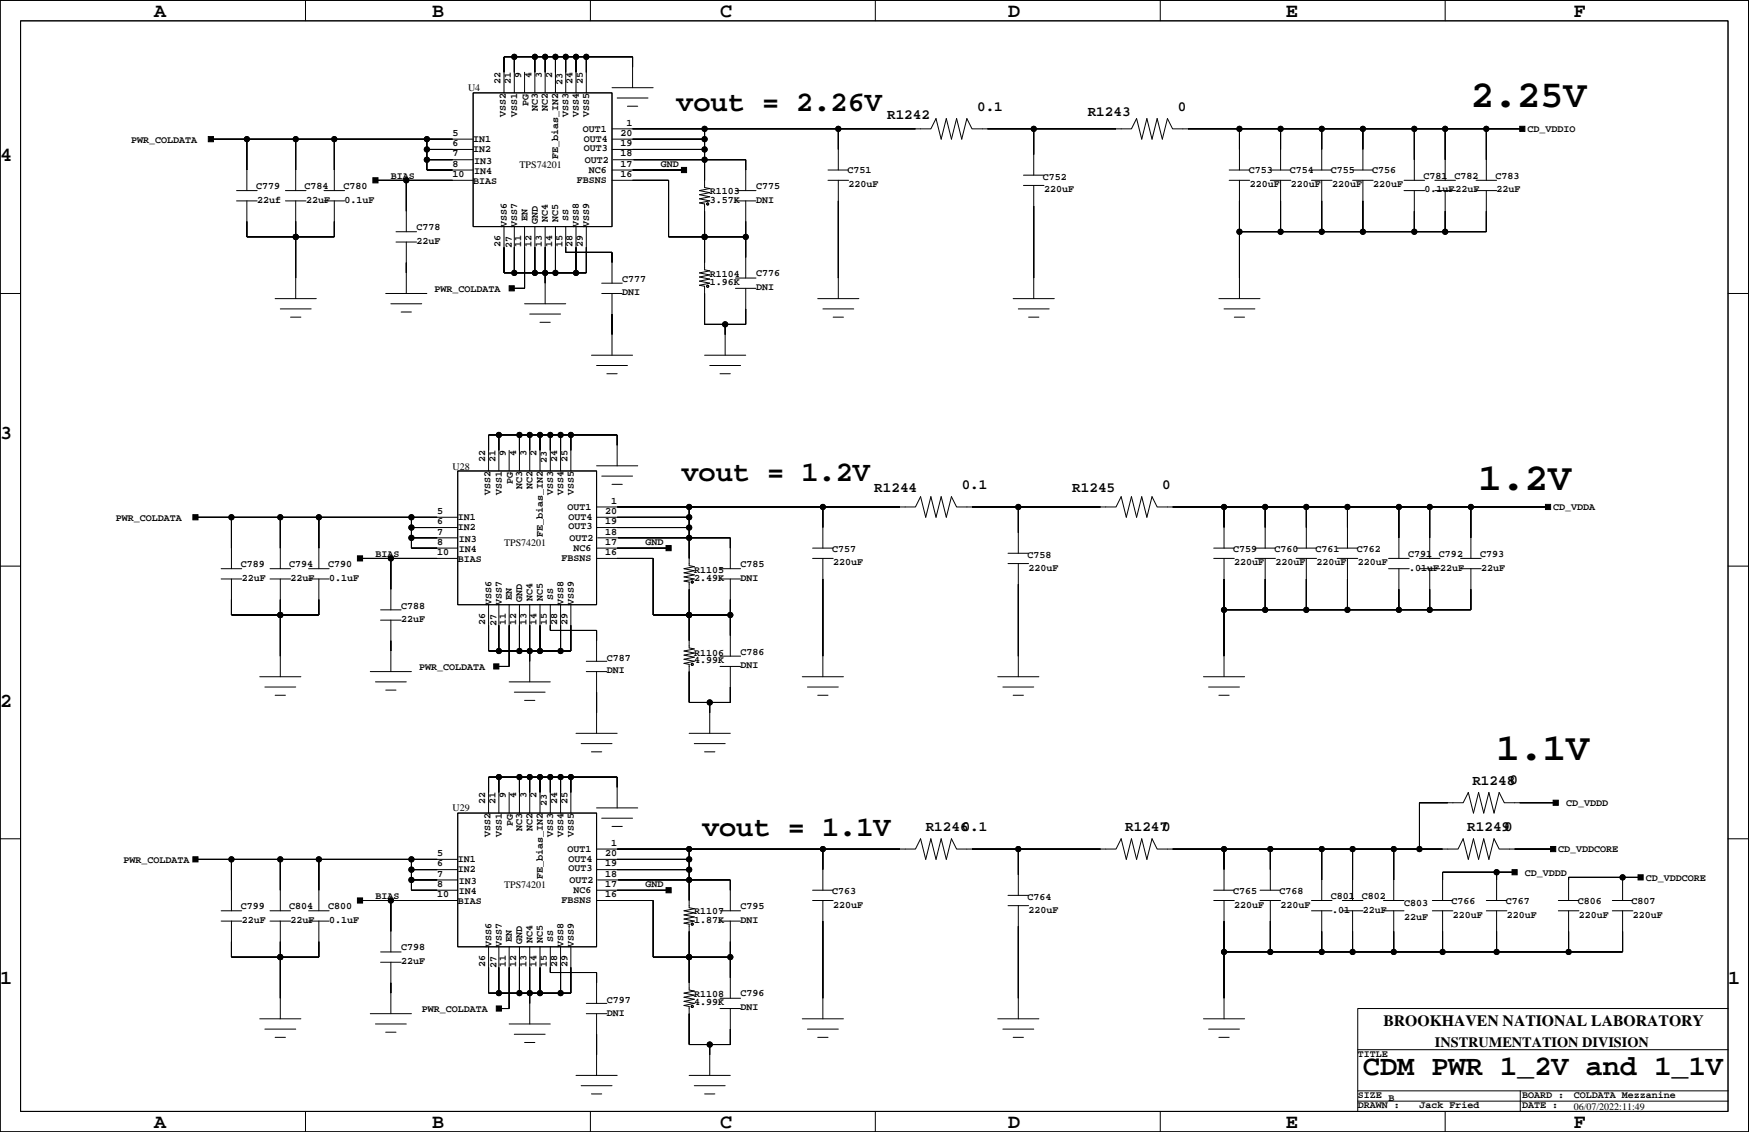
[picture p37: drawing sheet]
<svg xmlns="http://www.w3.org/2000/svg" width="432mm" height="279mm" viewBox="0 0 432 279" stroke-linecap="round" stroke-linejoin="round" font-family="sans-serif">
<defs><g id="words">
<g font-size="9.5">
<text x="363.1" y="26.3">2.25V</text>
<text x="365" y="120.9">1.2V</text>
<text x="369.5" y="187.6">1.1V</text>
</g>
<g font-size="7.1">
<text x="167" y="27.4">vout = 2.26V</text>
<text x="168.2" y="118.8">vout = 1.2V</text>
<text x="173.3" y="206.4">vout = 1.1V</text>
<text x="336.5" y="265.3">CDM PWR 1_2V and 1_1V</text>
</g>
<g font-size="4.9">
<text x="38.1" y="4.3">A</text>
<text x="106.7" y="4.3">B</text>
<text x="177.8" y="4.3">C</text>
<text x="248.9" y="4.3">D</text>
<text x="317.4" y="4.3">E</text>
<text x="388.5" y="4.3">F</text>
<text x="0" y="39.8">4</text>
<text x="0" y="108.4">3</text>
<text x="0" y="174.4">2</text>
<text x="0" y="243">1</text>
<text x="426.6" y="243">1</text>
<text x="38.1" y="278.5">A</text>
<text x="106.7" y="278.5">B</text>
<text x="177.8" y="278.5">C</text>
<text x="248.9" y="278.5">D</text>
<text x="317.4" y="278.5">E</text>
<text x="388.5" y="278.5">F</text>
</g>
<text font-size="3.9" x="341.6" y="253.3">BROOKHAVEN NATIONAL LABORATORY</text>
<g font-size="3.5">
<text x="219" y="29.3">R1242</text>
<text x="241.2" y="27.3">0.1</text>
<text x="268.5" y="28.6">R1243</text>
<text x="290.8" y="27.3">0</text>
<text x="215.9" y="121.3">R1244</text>
<text x="237.4" y="120.6">0.1</text>
<text x="264.7" y="121.3">R1245</text>
<text x="287" y="120.6">0</text>
<text x="363.5" y="193.7">R12480</text>
<text x="228.5" y="205.1">R1246</text>
<text x="237.4" y="205.1">0.1</text>
<text x="277.8" y="205.1">R12470</text>
<text x="362.2" y="205.1">R12490</text>
<text x="354.2" y="258.5">INSTRUMENTATION DIVISION</text>
</g>
<g font-size="2.5">
<text x="115.5" y="22.5">U4</text>
<text x="123.6" y="20.8" transform="rotate(-90 123.6 20.8)">22</text>
<text x="126.1" y="20.8" transform="rotate(-90 126.1 20.8)">21</text>
<text x="128.7" y="19.3" transform="rotate(-90 128.7 19.3)">9</text>
<text x="131.2" y="19.3" transform="rotate(-90 131.2 19.3)">4</text>
<text x="133.8" y="19.3" transform="rotate(-90 133.8 19.3)">3</text>
<text x="136.3" y="19.3" transform="rotate(-90 136.3 19.3)">2</text>
<text x="138.8" y="21.1" transform="rotate(-90 138.8 21.1)">23</text>
<text x="141.4" y="20.8" transform="rotate(-90 141.4 20.8)">24</text>
<text x="143.9" y="20.8" transform="rotate(-90 143.9 20.8)">25</text>
<text x="124.9" y="28.8" transform="rotate(-90 124.9 28.8)">VSS2</text>
<text x="127.7" y="28.8" transform="rotate(-90 127.7 28.8)">VSS1</text>
<text x="130.5" y="26.1" transform="rotate(-90 130.5 26.1)">PG</text>
<text x="132.7" y="27.4" transform="rotate(-90 132.7 27.4)">NC3</text>
<text x="135.3" y="27.4" transform="rotate(-90 135.3 27.4)">NC2</text>
<text x="140.4" y="28.8" transform="rotate(-90 140.4 28.8)">VSS3</text>
<text x="142.9" y="28.8" transform="rotate(-90 142.9 28.8)">VSS4</text>
<text x="145.4" y="28.8" transform="rotate(-90 145.4 28.8)">VSS5</text>
<text x="32.4" y="35.2">PWR_COLDATA</text>
<text x="111.7" y="33.5">5</text>
<text x="116.8" y="35">IN1</text>
<text x="143.9" y="32.5">OUT1</text>
<text x="144.2" y="35">OUT4</text>
<text x="153.2" y="33.5">20</text>
<text x="154.7" y="31">1</text>
<text x="377.1" y="32.6">CD_VDDIO</text>
<text x="111.7" y="36.1">6</text>
<text x="111.7" y="38.6">7</text>
<text x="111.7" y="41.2">8</text>
<text x="116.8" y="37.6">IN2</text>
<text x="117.1" y="40.4">IN3</text>
<text x="128.2" y="41.5">TPS74201</text>
<text x="137.8" y="39.2" transform="rotate(-90 137.8 39.2)">FE_bias_IN2</text>
<text x="144.2" y="37.3">OUT3</text>
<text x="144.4" y="40.1">OUT2</text>
<text x="153.2" y="36.1">19</text>
<text x="153.2" y="38.6">18</text>
<text x="153.2" y="41.2">17</text>
<text x="163.2" y="41.2">GND</text>
<text x="63.2" y="46.6">C779</text>
<text x="75.2" y="46.6">C784</text>
<text x="84.8" y="46.6">C780</text>
<text x="96.5" y="44.1">BIAS</text>
<text x="111.7" y="43.7">10</text>
<text x="116.8" y="45.5">BIAS</text>
<text x="117.1" y="42.9">IN4</text>
<text x="142.4" y="45.2">FBSNS</text>
<text x="145.4" y="42.7">NC6</text>
<text x="153.2" y="43.7">16</text>
<text x="175.2" y="47.9">R1103</text>
<text x="186.6" y="46.6">C775</text>
<text x="209.2" y="42.8">C751</text>
<text x="209.5" y="46.2">220uF</text>
<text x="257.5" y="44.3">C752</text>
<text x="257.8" y="47.5">220uF</text>
<text x="308.3" y="42.8">C753</text>
<text x="308.5" y="46.2">220uF</text>
<text x="318.4" y="42.8">C754</text>
<text x="318.7" y="46.2">220uF</text>
<text x="328.6" y="42.8">C755</text>
<text x="328.9" y="46.2">220uF</text>
<text x="338.8" y="42.8">C756</text>
<text x="339" y="46.2">220uF</text>
<text x="351.5" y="44.1">C781</text>
<text x="351.7" y="47.5">0.1uF22uF</text>
<text x="359.1" y="44.1">C782</text>
<text x="369.2" y="44.1">C783</text>
<text x="369.5" y="47.5">22uF</text>
<text x="63.5" y="50">22uf</text>
<text x="75.5" y="50">22uF</text>
<text x="85.1" y="50">0.1uF</text>
<text x="175.2" y="50">3.57K</text>
<text x="186.6" y="50">DNI</text>
<text x="102.8" y="56.8">C778</text>
<text x="125.1" y="55.9" transform="rotate(-90 125.1 55.9)">VSS6</text>
<text x="127.7" y="55.9" transform="rotate(-90 127.7 55.9)">VSS7</text>
<text x="130.2" y="54.7" transform="rotate(-90 130.2 54.7)">EN</text>
<text x="132.7" y="55.2" transform="rotate(-90 132.7 55.2)">GND</text>
<text x="135.3" y="54.9" transform="rotate(-90 135.3 54.9)">NC4</text>
<text x="137.8" y="54.9" transform="rotate(-90 137.8 54.9)">NC5</text>
<text x="140.4" y="54.7" transform="rotate(-90 140.4 54.7)">SS</text>
<text x="142.9" y="55.9" transform="rotate(-90 142.9 55.9)">VSS8</text>
<text x="145.4" y="55.9" transform="rotate(-90 145.4 55.9)">VSS9</text>
<text x="102.8" y="60.2">22uF</text>
<text x="123.6" y="61" transform="rotate(-90 123.6 61)">26</text>
<text x="126.4" y="61.3" transform="rotate(-90 126.4 61.3)">27</text>
<text x="128.7" y="61" transform="rotate(-90 128.7 61)">11</text>
<text x="131.2" y="61" transform="rotate(-90 131.2 61)">12</text>
<text x="133.8" y="61" transform="rotate(-90 133.8 61)">13</text>
<text x="136.3" y="61" transform="rotate(-90 136.3 61)">14</text>
<text x="138.8" y="61" transform="rotate(-90 138.8 61)">15</text>
<text x="141.4" y="61" transform="rotate(-90 141.4 61)">28</text>
<text x="143.9" y="61" transform="rotate(-90 143.9 61)">29</text>
<text x="107.3" y="72">PWR_COLDATA</text>
<text x="153.6" y="69.7">C777</text>
<text x="175.2" y="68.4">R1104</text>
<text x="175.2" y="70.4">1.96K</text>
<text x="186.6" y="71.6">DNI</text>
<text x="186.6" y="68.2">C776</text>
<text x="153.6" y="72.9">DNI</text>
<text x="124.9" y="112.6" transform="rotate(-90 124.9 112.6)">9</text>
<text x="127.4" y="112.6" transform="rotate(-90 127.4 112.6)">4</text>
<text x="129.9" y="112.6" transform="rotate(-90 129.9 112.6)">3</text>
<text x="132.5" y="112.6" transform="rotate(-90 132.5 112.6)">2</text>
<text x="111.7" y="115.9">U28</text>
<text x="119.8" y="114.1" transform="rotate(-90 119.8 114.1)">22</text>
<text x="122.3" y="114.1" transform="rotate(-90 122.3 114.1)">21</text>
<text x="126.6" y="119.5" transform="rotate(-90 126.6 119.5)">PG</text>
<text x="135" y="114.4" transform="rotate(-90 135 114.4)">23</text>
<text x="137.6" y="114.1" transform="rotate(-90 137.6 114.1)">24</text>
<text x="140.1" y="114.1" transform="rotate(-90 140.1 114.1)">25</text>
<text x="121.1" y="122.2" transform="rotate(-90 121.1 122.2)">VSS2</text>
<text x="123.9" y="122.2" transform="rotate(-90 123.9 122.2)">VSS1</text>
<text x="128.9" y="120.7" transform="rotate(-90 128.9 120.7)">NC3</text>
<text x="131.5" y="120.7" transform="rotate(-90 131.5 120.7)">NC2</text>
<text x="136.6" y="122.2" transform="rotate(-90 136.6 122.2)">VSS3</text>
<text x="139.1" y="122.2" transform="rotate(-90 139.1 122.2)">VSS4</text>
<text x="140.1" y="125.8">OUT1</text>
<text x="141.6" y="122.2" transform="rotate(-90 141.6 122.2)">VSS5</text>
<text x="150.9" y="124.3">1</text>
<text x="383.5" y="126">CD_VDDA</text>
<text x="28.6" y="128.5">PWR_COLDATA</text>
<text x="107.9" y="126.9">5</text>
<text x="107.9" y="129.4">6</text>
<text x="107.9" y="131.9">7</text>
<text x="113" y="128.4">IN1</text>
<text x="113" y="130.9">IN2</text>
<text x="140.3" y="130.6">OUT3</text>
<text x="140.3" y="128.4">OUT4</text>
<text x="149.4" y="129.4">19</text>
<text x="149.4" y="131.9">18</text>
<text x="149.4" y="126.9">20</text>
<text x="92.7" y="137.4">BIAS</text>
<text x="107.9" y="137">10</text>
<text x="107.9" y="134.5">8</text>
<text x="113.3" y="133.7">IN3</text>
<text x="113.3" y="136.2">IN4</text>
<text x="124.4" y="134.8">TPS74201</text>
<text x="134" y="132.5" transform="rotate(-90 134 132.5)">FE_bias_IN2</text>
<text x="140.6" y="133.4">OUT2</text>
<text x="141.6" y="136">NC6</text>
<text x="149.4" y="137">16</text>
<text x="149.4" y="134.5">17</text>
<text x="159.3" y="134.5">GND</text>
<text x="205.4" y="136.2">C757</text>
<text x="253.7" y="137.8">C758</text>
<text x="304.5" y="136.2">C759</text>
<text x="314.6" y="136.2">C760</text>
<text x="324.8" y="136.2">C761</text>
<text x="334.9" y="136.2">C762</text>
<text x="347.6" y="137.5">C791</text>
<text x="355.3" y="137.5">C792</text>
<text x="365.4" y="137.5">C793</text>
<text x="59.4" y="140.1">C789</text>
<text x="59.7" y="143.4">22uF</text>
<text x="71.4" y="140.1">C794</text>
<text x="71.7" y="143.4">22uF</text>
<text x="81" y="140.1">C790</text>
<text x="81.3" y="143.4">0.1uF</text>
<text x="113" y="138.8">BIAS</text>
<text x="138.6" y="138.5">FBSNS</text>
<text x="171.4" y="143.4">2.49K</text>
<text x="171.4" y="141.3">R1105</text>
<text x="182.8" y="140.1">C785</text>
<text x="182.8" y="143.4">DNI</text>
<text x="205.7" y="139.6">220uF</text>
<text x="253.9" y="140.8">220uF</text>
<text x="304.7" y="139.6">220uF</text>
<text x="314.9" y="139.6">220uF</text>
<text x="325" y="139.6">220uF</text>
<text x="335.2" y="139.6">220uF</text>
<text x="347.9" y="140.8">.01uF22uF</text>
<text x="365.7" y="140.8">22uF</text>
<text x="121.3" y="149.3" transform="rotate(-90 121.3 149.3)">VSS6</text>
<text x="123.9" y="149.3" transform="rotate(-90 123.9 149.3)">VSS7</text>
<text x="126.4" y="148" transform="rotate(-90 126.4 148)">EN</text>
<text x="128.9" y="148.5" transform="rotate(-90 128.9 148.5)">GND</text>
<text x="131.5" y="148.2" transform="rotate(-90 131.5 148.2)">NC4</text>
<text x="134" y="148.2" transform="rotate(-90 134 148.2)">NC5</text>
<text x="136.6" y="148" transform="rotate(-90 136.6 148)">SS</text>
<text x="139.1" y="149.3" transform="rotate(-90 139.1 149.3)">VSS8</text>
<text x="141.6" y="149.3" transform="rotate(-90 141.6 149.3)">VSS9</text>
<text x="99" y="153.5">22uF</text>
<text x="99" y="150.2">C788</text>
<text x="119.8" y="154.3" transform="rotate(-90 119.8 154.3)">26</text>
<text x="122.6" y="154.6" transform="rotate(-90 122.6 154.6)">27</text>
<text x="124.9" y="154.3" transform="rotate(-90 124.9 154.3)">11</text>
<text x="127.4" y="154.3" transform="rotate(-90 127.4 154.3)">12</text>
<text x="129.9" y="154.3" transform="rotate(-90 129.9 154.3)">13</text>
<text x="132.5" y="154.3" transform="rotate(-90 132.5 154.3)">14</text>
<text x="135" y="154.3" transform="rotate(-90 135 154.3)">15</text>
<text x="137.6" y="154.3" transform="rotate(-90 137.6 154.3)">28</text>
<text x="140.1" y="154.3" transform="rotate(-90 140.1 154.3)">29</text>
<text x="171.4" y="161.9">R1106</text>
<text x="182.8" y="161.6">C786</text>
<text x="103.5" y="165.3">PWR_COLDATA</text>
<text x="149.8" y="163.2">C787</text>
<text x="149.8" y="166.2">DNI</text>
<text x="171.4" y="163.7">4.99K</text>
<text x="182.8" y="165">DNI</text>
<text x="124.9" y="197.1" transform="rotate(-90 124.9 197.1)">9</text>
<text x="127.4" y="197.1" transform="rotate(-90 127.4 197.1)">4</text>
<text x="129.9" y="197.1" transform="rotate(-90 129.9 197.1)">3</text>
<text x="132.5" y="197.1" transform="rotate(-90 132.5 197.1)">2</text>
<text x="111.7" y="200.2">U29</text>
<text x="119.8" y="198.6" transform="rotate(-90 119.8 198.6)">22</text>
<text x="122.3" y="198.6" transform="rotate(-90 122.3 198.6)">21</text>
<text x="126.6" y="203.9" transform="rotate(-90 126.6 203.9)">PG</text>
<text x="135" y="198.8" transform="rotate(-90 135 198.8)">23</text>
<text x="137.6" y="198.6" transform="rotate(-90 137.6 198.6)">24</text>
<text x="140.1" y="198.6" transform="rotate(-90 140.1 198.6)">25</text>
<text x="386.6" y="199">CD_VDDD</text>
<text x="121.1" y="206.6" transform="rotate(-90 121.1 206.6)">VSS2</text>
<text x="123.9" y="206.6" transform="rotate(-90 123.9 206.6)">VSS1</text>
<text x="128.9" y="205.1" transform="rotate(-90 128.9 205.1)">NC3</text>
<text x="131.5" y="205.1" transform="rotate(-90 131.5 205.1)">NC2</text>
<text x="136.6" y="206.6" transform="rotate(-90 136.6 206.6)">VSS3</text>
<text x="139.1" y="206.6" transform="rotate(-90 139.1 206.6)">VSS4</text>
<text x="141.6" y="206.6" transform="rotate(-90 141.6 206.6)">VSS5</text>
<text x="150.9" y="208.8">1</text>
<text x="30.5" y="212.9">PWR_COLDATA</text>
<text x="107.9" y="213.8">6</text>
<text x="107.9" y="211.3">5</text>
<text x="113" y="212.8">IN1</text>
<text x="113" y="215.3">IN2</text>
<text x="140.1" y="210.3">OUT1</text>
<text x="140.3" y="215.1">OUT3</text>
<text x="140.3" y="212.8">OUT4</text>
<text x="149.4" y="211.3">20</text>
<text x="149.4" y="213.8">19</text>
<text x="384.7" y="210.4">CD_VDDCORE</text>
<text x="92.7" y="221.8">BIAS</text>
<text x="107.9" y="218.9">8</text>
<text x="107.9" y="216.4">7</text>
<text x="107.9" y="221.5">10</text>
<text x="113.3" y="218.1">IN3</text>
<text x="113.3" y="220.7">IN4</text>
<text x="124.4" y="219.3">TPS74201</text>
<text x="134" y="217" transform="rotate(-90 134 217)">FE_bias_IN2</text>
<text x="140.6" y="217.9">OUT2</text>
<text x="141.6" y="220.4">NC6</text>
<text x="149.4" y="218.9">17</text>
<text x="149.4" y="216.4">18</text>
<text x="149.4" y="221.5">16</text>
<text x="159.3" y="218.9">GND</text>
<text x="205.4" y="220.6">C763</text>
<text x="304.5" y="220.6">C765</text>
<text x="315.9" y="220.6">C768</text>
<text x="328.6" y="221.8">C801</text>
<text x="336.2" y="221.8">C802</text>
<text x="376.5" y="216.1">CD_VDDD</text>
<text x="406.3" y="217.4">CD_VDDCORE</text>
<text x="59.4" y="224.4">C799</text>
<text x="59.7" y="227.8">22uF</text>
<text x="71.4" y="224.4">C804</text>
<text x="71.7" y="227.8">22uF</text>
<text x="81" y="224.4">C800</text>
<text x="81.3" y="227.8">0.1uF</text>
<text x="113" y="223.2">BIAS</text>
<text x="138.6" y="223">FBSNS</text>
<text x="171.4" y="225.6">R1107</text>
<text x="171.4" y="227.8">1.87K</text>
<text x="182.8" y="227.8">DNI</text>
<text x="182.8" y="224.4">C795</text>
<text x="205.7" y="224">220uF</text>
<text x="253.7" y="222.1">C764</text>
<text x="253.9" y="225.3">220uF</text>
<text x="304.7" y="224">220uF</text>
<text x="316.2" y="224">220uF</text>
<text x="328.9" y="225.3">.01</text>
<text x="336.5" y="225.3">22uF</text>
<text x="346.6" y="223.7">C803</text>
<text x="346.6" y="227.2">22uF</text>
<text x="358.3" y="223.1">C766</text>
<text x="358.7" y="226.5">220uF</text>
<text x="371.8" y="223.1">C767</text>
<text x="372" y="226.5">220uF</text>
<text x="389.5" y="223.2">C806</text>
<text x="389.8" y="226.5">220uF</text>
<text x="402.8" y="223.2">C807</text>
<text x="403.1" y="226.5">220uF</text>
<text x="121.3" y="233.7" transform="rotate(-90 121.3 233.7)">VSS6</text>
<text x="123.9" y="233.7" transform="rotate(-90 123.9 233.7)">VSS7</text>
<text x="126.4" y="232.4" transform="rotate(-90 126.4 232.4)">EN</text>
<text x="128.9" y="232.9" transform="rotate(-90 128.9 232.9)">GND</text>
<text x="131.5" y="232.7" transform="rotate(-90 131.5 232.7)">NC4</text>
<text x="134" y="232.7" transform="rotate(-90 134 232.7)">NC5</text>
<text x="136.6" y="232.4" transform="rotate(-90 136.6 232.4)">SS</text>
<text x="139.1" y="233.7" transform="rotate(-90 139.1 233.7)">VSS8</text>
<text x="141.6" y="233.7" transform="rotate(-90 141.6 233.7)">VSS9</text>
<text x="99" y="234.5">C798</text>
<text x="99" y="238">22uF</text>
<text x="119.8" y="238.8" transform="rotate(-90 119.8 238.8)">26</text>
<text x="122.6" y="239" transform="rotate(-90 122.6 239)">27</text>
<text x="124.9" y="238.8" transform="rotate(-90 124.9 238.8)">11</text>
<text x="127.4" y="238.8" transform="rotate(-90 127.4 238.8)">12</text>
<text x="129.9" y="238.8" transform="rotate(-90 129.9 238.8)">13</text>
<text x="132.5" y="238.8" transform="rotate(-90 132.5 238.8)">14</text>
<text x="135" y="238.8" transform="rotate(-90 135 238.8)">15</text>
<text x="137.6" y="238.8" transform="rotate(-90 137.6 238.8)">28</text>
<text x="140.1" y="238.8" transform="rotate(-90 140.1 238.8)">29</text>
<text x="182.8" y="245.9">C796</text>
<text x="104.1" y="249.8">PWR_COLDATA</text>
<text x="149.8" y="250.7">DNI</text>
<text x="149.8" y="247.5">C797</text>
<text x="171.4" y="248.1">4.99K</text>
<text x="171.4" y="246.2">R1108</text>
<text x="182.8" y="249.4">DNI</text>
<text x="335.2" y="260.8">TITLE</text>
<text x="335.2" y="271">SIZE</text>
<text x="335.2" y="273.5">DRAWN :</text>
<text x="342.8" y="271.9">B</text>
<text x="350.4" y="273.5">Jack Fried</text>
<text x="375.8" y="273.5">DATE :</text>
<text x="375.8" y="271">BOARD :</text>
<text x="388.5" y="271">COLDATA Mezzanine</text>
<text x="388.5" y="273.9">06/07/2022:11:49</text>
</g>
</g></defs>
<g fill="none" stroke="#000" stroke-width=".25">
<path d="M0 .1h431.7v279.3h-431.7zM5.1 5.1h421.5v269.2h-421.5zM75.4 .1v5M127 14v8.9M129.5 17.8v5.1M132.1 14v8.9M134.6 14v8.9M137.1 14v8.9M139.7 14v8.9M142.2 14v8.9M144.7 14v8.9M145.8 .1v5"/>
<path d="M216.1 .1v5M286.4 .1v5M356.8 .1v5M52.1 34.3h64.7M60.9 34.3v12.7M73 34.3v12.7M82.5 34.3v12.7M105.4 36.9h11.4M105.4 39.4h11.4M105.4 34.3v7.7h11.4M116.8 22.9h34.3v33h-34.3zM151.1 31.8h78.7l1.3-2.5 1.3 5 1.2-5 1.3 5 1.3-5 1.2 5 1.3-5 1.3 2.5h39.3l1.3-2.5 1.3 5 1.2-5 1.3 5 1.3-5 1.3 5 1.2-5 1.3 2.5h86.3"/>
<path d="M151.1 34.3h22.9M151.1 36.9h22.9M151.1 21.6h10.2M151.3 39.4h32.8v7.6M152.4 24.2h7.6M154.9 26.2h2.5M156.2 21.6v-7.6h-31.8v8.9M174 31.8v14.5l1.2 .2-2.5 .5 2.5 .6-2.5 .5 2.5 .5-2.5 .5 2.5 .5-2.5 .5 1.3 .2v16.3l1.2 .3-2.5 .5 2.5 .5-2.5 .5 2.5 .5-2.5 .5 2.5 .5-2.5 .5 1.3 .3v9.4h10.1v-8.9M207 31.8v10.2M255.2 31.8v11.4M306 31.8v10.2M316.2 31.8v10.2"/>
<path d="M326.3 31.8v10.2M336.5 31.8v10.2M349.2 31.8v12.7M356.8 31.8v12.7M366.9 31.8v12.7M58.4 49.6h5.1M58.4 47h5.1M60.9 49.6v8.9h21.6v-8.9M70.5 49.6h5M70.5 47h5M73 58.5h.1M73 49.6v24.1"/>
<path d="M80 49.6h5.1M80 47h5.1M92.7 44.5h24.1M97.8 59.7h5M97.8 57.2h5M100.3 44.5v12.7M100.3 59.7v12.7M124.4 55.9v11.5h20.3v-11.5M127 55.9v11.5M129.5 55.9v15.3h-3.2M132.1 55.9v11.5M134.6 55.9v19.1"/>
<path d="M137.1 55.9v11.5M139.7 55.9v6.4h11.4v7.6M142.2 55.9v11.5M151.1 42h17.8M151.1 44.5h14v14h19M174 58.5h.1M181.6 49.6h5M181.6 47h5M184.1 49.6v19M204.4 42h5.1M204.4 44.5h5.1M207 44.5v29.2"/>
<path d="M252.7 45.8h5.1M252.7 43.2h5.1M255.2 45.8v27.9M303.5 42h5M303.5 44.5h5M306 44.5v29.2M313.6 42h5.1M313.6 44.5h5.1M316.2 44.5v12.7M323.8 42h5.1M323.8 44.5h5.1M326.3 44.5v12.7"/>
<path d="M333.9 42h5.1M333.9 44.5h5.1M336.5 44.5v12.7M346.6 44.5h5.1M346.6 47h5.1M349.2 47v10.2M354.2 44.5h5.1M354.2 47h5.1M356.8 47v10.2M364.4 44.5h5.1M364.4 47h5.1M366.9 47v10.2h-60.9"/>
<path d="M0 72.4h5.1M67.9 73.7h10.2M69.2 76.2h7.6M71.7 78.3h2.6M95.2 72.4h10.2M96.5 75h7.6M99 77h2.6M129.5 75h10.2M130.8 77.5h7.6M133.3 79.5h2.6M148.6 72.4h5M148.6 69.9h5"/>
<path d="M151.1 72.4v15.3M181.6 71.2h5M181.6 68.6h5M201.9 73.7h10.1M203.2 76.2h7.6M205.7 78.3h2.5M250.1 73.7h10.2M251.4 76.2h7.6M253.9 78.3h2.6M300.9 73.7h10.2M302.2 76.2h7.6M304.7 78.3h2.6"/>
<path d="M426.6 72.4h5.1M146 87.7h10.2M147.3 90.2h7.6M149.8 92.2h2.6M174 87.7h10.1M175.2 90.2h7.6M177.8 92.2h2.5M179 80.1v7.6M113 116.2h34.3v33.1h-34.3zM123.2 107.4v8.8M125.7 111.2v5M128.2 107.4v8.8"/>
<path d="M130.8 107.4v8.8M133.3 107.4v8.8M135.9 107.4v8.8M138.4 107.4v8.8M140.9 107.4v8.8M147.3 115h10.1M148.6 117.5h7.6M151.1 119.5h2.5M152.4 115v-7.6h-31.8v8.8M0 139.7h5.1M48.2 127.7h64.8M57.1 127.7v12.7"/>
<path d="M69.2 127.7v12.7M78.7 127.7v12.7M88.9 137.8h24.1M96.5 137.8v12.7M101.6 130.2h11.4M101.6 132.7h11.4M101.6 127.7v7.6h11.4M147.3 125.1h78.7l1.3-2.5 1.2 5.1 1.3-5.1 1.3 5.1 1.3-5.1 1.2 5.1 1.3-5.1 1.3 2.5h39.3l1.3-2.5 1.3 5.1 1.2-5.1 1.3 5.1 1.3-5.1 1.2 5.1 1.3-5.1 1.3 2.5h96.5M147.3 127.7h22.8M147.3 130.2h22.8M147.3 135.3h17.8M147.3 137.8h14v14h19"/>
<path d="M147.5 132.7h32.8v7.7M170.1 125.1v14.5l1.3 .3-2.5 .5 2.5 .5-2.5 .5 2.5 .5-2.5 .5 2.5 .5-2.5 .5 1.2 .3v16.2l1.3 .3-2.5 .5 2.5 .5-2.5 .5 2.5 .5-2.5 .5 2.5 .5-2.5 .5 1.2 .3v9.4h10.2v-8.9M200.6 135.3h5.1M200.6 137.8h5.1M203.2 125.1v10.2M203.2 137.8v29.2M248.9 139.1h5M248.9 136.6h5M251.4 125.1v11.5M251.4 139.1v27.9M299.7 135.3h5M299.7 137.8h5"/>
<path d="M302.2 125.1v10.2M302.2 137.8v29.2M309.8 135.3h5.1M309.8 137.8h5.1M312.3 125.1v10.2M312.3 137.8v12.7M320 135.3h5M320 137.8h5M322.5 125.1v10.2M322.5 137.8v12.7M330.1 135.3h5.1M330.1 137.8h5.1"/>
<path d="M332.7 125.1v10.2M332.7 137.8v12.7M342.8 137.8h5.1M345.4 125.1v12.7M350.4 137.8h5.1M353 125.1v12.7M360.6 137.8h5.1M363.1 125.1v12.7M426.6 139.7h5.1M54.6 142.9h5.1M54.6 140.4h5.1M57.1 142.9v8.9h21.6v-8.9"/>
<path d="M66.7 142.9h5M66.7 140.4h5M69.2 151.8h.1M69.2 142.9v24.1M76.2 142.9h5.1M76.2 140.4h5.1M94 153.1h5M94 150.5h5M96.5 153.1v12.7M120.6 149.3v11.4h20.3v-11.4M123.2 149.3v11.4M125.7 149.3v15.2h-3.2"/>
<path d="M128.2 149.3v11.4M130.8 149.3v19M133.3 149.3v11.4M135.9 149.3v6.3h11.4v7.6M138.4 149.3v11.4M170.1 151.8h.1M177.8 142.9h5M177.8 140.4h5M180.3 142.9v19.1M342.8 140.4h5.1M345.4 140.4v10.1M350.4 140.4h5.1"/>
<path d="M353 140.4v10.1M360.6 140.4h5.1M363.1 140.4v10.1h-60.9M64.1 167h10.2M65.4 169.6h7.6M67.9 171.6h2.6M91.4 165.8h10.2M92.7 168.3h7.6M95.2 170.3h2.6M125.7 168.3h10.2M127 170.8h7.6M129.5 172.9h2.6"/>
<path d="M144.7 165.8h5.1M144.7 163.2h5.1M147.3 165.8v15.2M175.2 173.4v7.6M177.8 164.5h5M177.8 162h5M198.1 167h10.1M199.3 169.6h7.7M201.9 171.6h2.5M246.3 167h10.2M247.6 169.6h7.6M250.1 171.6h2.6"/>
<path d="M297.1 167h10.2M298.4 169.6h7.6M300.9 171.6h2.6M123.2 191.8v8.9M125.7 195.6v5.1M128.2 191.8v8.9M130.8 191.8v8.9M133.3 191.8v8.9M135.9 191.8v8.9M138.4 191.8v8.9M140.9 191.8v8.9M142.2 181h10.2"/>
<path d="M143.5 183.5h7.6M146 185.6h2.6M147.3 199.4h10.1M152.4 199.4v-7.6h-31.8v8.9M170.1 181h10.2M171.4 183.5h7.6M174 185.6h2.5M384.1 198.1h-12.7l-1.3-2.5-1.2 5.1-1.3-5.1-1.3 5.1-1.3-5.1-1.2 5.1-1.3-5.1-1.3 2.5h-10.8v11.5M0 207h5.1M48.2 212.1h64.8M57.1 212.1v12.7M69.2 212.1v12.7"/>
<path d="M78.7 212.1v12.7M101.6 212.1v7.6h11.4M101.6 214.6h11.4M101.6 217.2h11.4M113 200.7h34.3v33h-34.3zM147.3 209.6h78.7l1.3-2.6 1.2 5.1 1.3-5.1 1.3 5.1 1.3-5.1 1.2 5.1 1.3-5.1 1.3 2.6h39.3l1.3-2.6 1.3 5.1 1.2-5.1 1.3 5.1 1.3-5.1 1.2 5.1 1.3-5.1 1.3 2.6h74.3l1.2-2.6 1.3 5.1 1.3-5.1 1.2 5.1 1.3-5.1 1.3 5.1 1.3-5.1 1.2 2.6h13.4M147.3 212.1h22.8M147.3 214.6h22.8M147.3 219.7h17.8M147.5 217.2h32.8v7.6M148.6 201.9h7.6M151.1 204h2.5"/>
<path d="M170.1 209.6v14.4l1.3 .3-2.5 .5 2.5 .5-2.5 .5 2.5 .5-2.5 .5 2.5 .5-2.5 .5 1.2 .3v16.3l1.3 .2-2.5 .5 2.5 .5-2.5 .5 2.5 .5-2.5 .5 2.5 .6-2.5 .5 1.2 .2v9.4h10.2v-8.9M200.6 219.7h5.1M203.2 209.6v10.1M251.4 209.6v11.4M299.7 219.7h5M302.2 209.6v10.1M311.1 219.7h5.1M313.6 209.6v10.1M326.3 209.6v12.7M333.9 209.6v12.7M344.1 209.6v12.7M369.5 215.3v7"/>
<path d="M373.9 215.3h-17.7v7M400.6 216.5v5.8M405 216.5h-17.7v5.8M426.6 207h5.1M54.6 227.3h5.1M54.6 224.8h5.1M57.1 227.3v8.9h21.6v-8.9M66.7 227.3h5M66.7 224.8h5M69.2 236.2h.1M69.2 227.3v24.2M76.2 227.3h5.1"/>
<path d="M76.2 224.8h5.1M88.9 222.3h24.1M94 237.5h5M94 235h5M96.5 222.3v12.7M96.5 237.5v12.7M120.6 233.7v11.4h20.3v-11.4M123.2 233.7v11.4M125.7 233.7v15.2h-2.5M128.2 233.7v11.4M130.8 233.7v19M133.3 233.7v11.4"/>
<path d="M135.9 233.7v6.3h11.4v7.7M138.4 233.7v11.4M147.3 222.3h14v13.9h19M170.1 236.2h.1M177.8 227.3h5M177.8 224.8h5M180.3 227.3v19.1M200.6 222.3h5.1M203.2 222.3v29.2M248.9 223.5h5M248.9 221h5M251.4 223.5v28"/>
<path d="M299.7 222.3h5M302.2 222.3v29.2M311.1 222.3h5.1M313.6 222.3v12.7M323.8 222.3h5.1M323.8 224.8h5.1M326.3 224.8v10.2M331.4 222.3h5.1M331.4 224.8h5.1M333.9 224.8v10.2M341.6 222.3h5M341.6 224.8h5"/>
<path d="M344.1 224.8v10.2M353.6 222.3h5.1M353.6 224.8h5.1M356.2 224.8v10.2M366.9 222.3h5.1M366.9 224.8h5.1M369.5 224.8v10.2M384.7 222.3h5.1M384.7 224.8h5.1M387.3 224.8v10.2M398.1 222.3h5M398.1 224.8h5"/>
<path d="M400.6 224.8v10.2h-98.4M64.1 251.5h10.2M65.4 254h7.6M67.9 256h2.6M91.4 250.2h10.2M92.7 252.7h7.6M95.2 254.8h2.6M125.7 252.7h10.2M127 255.3h7.6M129.5 257.3h2.6M144.7 250.2h5.1M144.7 247.7h5.1"/>
<path d="M147.3 250.2v15.2M175.2 257.8v7.6M177.8 248.9h5M177.8 246.4h5M198.1 251.5h10.1M199.3 254h7.7M201.9 256h2.5M246.3 251.5h10.2M247.6 254h7.6M250.1 256h2.6M297.1 251.5h10.2M298.4 254h7.6"/>
<path d="M300.9 256h2.6M335.2 259.1h91.4M426.6 248.9h-91.4v25.4M75.4 274.3v5.1M142.2 265.4h10.2M143.5 268h7.6M145.8 274.3v5.1M146 270h2.6M170.1 265.4h10.2M171.4 268h7.6M174 270h2.5M216.1 274.3v5.1"/>
<path d="M286.4 274.3v5.1M335.2 269.2h91.4M335.2 271.8h91.4M356.8 274.3v5.1M375.3 269.2v5.1"/>
<circle cx="127" cy="14" r=".63"/>
<circle cx="132" cy="14" r=".63"/>
<circle cx="134.6" cy="14" r=".63"/>
<circle cx="137.1" cy="14" r=".63"/>
<circle cx="139.7" cy="14" r=".63"/>
<circle cx="142.2" cy="14" r=".63"/>
<circle cx="144.7" cy="14" r=".63"/>
<circle cx="60.9" cy="34.3" r=".63"/>
<circle cx="73" cy="34.3" r=".63"/>
<circle cx="82.5" cy="34.3" r=".63"/>
<circle cx="105.4" cy="39.4" r=".63"/>
<circle cx="105.4" cy="36.9" r=".63"/>
<circle cx="105.4" cy="34.3" r=".63"/>
<circle cx="174" cy="39.4" r=".63"/>
<circle cx="174" cy="36.9" r=".63"/>
<circle cx="174" cy="34.3" r=".63"/>
<circle cx="174" cy="31.8" r=".63"/>
<circle cx="207" cy="31.8" r=".63"/>
<circle cx="255.2" cy="31.8" r=".63"/>
<circle cx="306" cy="31.8" r=".63"/>
<circle cx="316.2" cy="31.8" r=".63"/>
<circle cx="326.3" cy="31.8" r=".63"/>
<circle cx="336.5" cy="31.8" r=".63"/>
<circle cx="349.2" cy="31.8" r=".63"/>
<circle cx="356.8" cy="31.8" r=".63"/>
<circle cx="366.9" cy="31.8" r=".63"/>
<circle cx="73" cy="58.5" r=".63"/>
<circle cx="100.3" cy="44.5" r=".63"/>
<circle cx="174" cy="58.5" r=".63"/>
<circle cx="174.7" cy="50.3" r=".25"/>
<circle cx="184.1" cy="58.5" r=".63"/>
<circle cx="306" cy="57.2" r=".63"/>
<circle cx="316.2" cy="57.2" r=".63"/>
<circle cx="326.3" cy="57.2" r=".63"/>
<circle cx="336.5" cy="57.2" r=".63"/>
<circle cx="349.2" cy="57.2" r=".63"/>
<circle cx="356.8" cy="57.2" r=".63"/>
<circle cx="127" cy="67.4" r=".63"/>
<circle cx="132" cy="67.4" r=".63"/>
<circle cx="134.6" cy="67.4" r=".63"/>
<circle cx="137.1" cy="67.4" r=".63"/>
<circle cx="142.2" cy="67.4" r=".63"/>
<circle cx="174.7" cy="70.7" r=".25"/>
<circle cx="179" cy="80.1" r=".63"/>
<circle cx="123.2" cy="107.4" r=".63"/>
<circle cx="128.2" cy="107.4" r=".63"/>
<circle cx="130.8" cy="107.4" r=".63"/>
<circle cx="133.3" cy="107.4" r=".63"/>
<circle cx="135.9" cy="107.4" r=".63"/>
<circle cx="138.4" cy="107.4" r=".63"/>
<circle cx="140.9" cy="107.4" r=".63"/>
<circle cx="57.1" cy="127.7" r=".63"/>
<circle cx="69.2" cy="127.7" r=".63"/>
<circle cx="78.7" cy="127.7" r=".63"/>
<circle cx="96.5" cy="137.8" r=".63"/>
<circle cx="101.6" cy="127.7" r=".63"/>
<circle cx="101.6" cy="132.7" r=".63"/>
<circle cx="101.6" cy="130.2" r=".63"/>
<circle cx="170.1" cy="127.7" r=".63"/>
<circle cx="170.1" cy="132.7" r=".63"/>
<circle cx="170.1" cy="125.1" r=".63"/>
<circle cx="170.1" cy="130.2" r=".63"/>
<circle cx="203.2" cy="125.1" r=".63"/>
<circle cx="251.4" cy="125.1" r=".63"/>
<circle cx="302.2" cy="125.1" r=".63"/>
<circle cx="312.3" cy="125.1" r=".63"/>
<circle cx="322.5" cy="125.1" r=".63"/>
<circle cx="332.7" cy="125.1" r=".63"/>
<circle cx="345.4" cy="125.1" r=".63"/>
<circle cx="353" cy="125.1" r=".63"/>
<circle cx="363.1" cy="125.1" r=".63"/>
<circle cx="69.2" cy="151.8" r=".63"/>
<circle cx="170.1" cy="151.8" r=".63"/>
<circle cx="170.9" cy="143.7" r=".25"/>
<circle cx="180.3" cy="151.8" r=".63"/>
<circle cx="302.2" cy="150.5" r=".63"/>
<circle cx="312.3" cy="150.5" r=".63"/>
<circle cx="322.5" cy="150.5" r=".63"/>
<circle cx="332.7" cy="150.5" r=".63"/>
<circle cx="345.4" cy="150.5" r=".63"/>
<circle cx="353" cy="150.5" r=".63"/>
<circle cx="123.2" cy="160.7" r=".63"/>
<circle cx="128.2" cy="160.7" r=".63"/>
<circle cx="130.8" cy="160.7" r=".63"/>
<circle cx="133.3" cy="160.7" r=".63"/>
<circle cx="138.4" cy="160.7" r=".63"/>
<circle cx="170.9" cy="164" r=".25"/>
<circle cx="175.2" cy="173.4" r=".63"/>
<circle cx="123.2" cy="191.8" r=".63"/>
<circle cx="128.2" cy="191.8" r=".63"/>
<circle cx="130.8" cy="191.8" r=".63"/>
<circle cx="133.3" cy="191.8" r=".63"/>
<circle cx="135.9" cy="191.8" r=".63"/>
<circle cx="138.4" cy="191.8" r=".63"/>
<circle cx="140.9" cy="191.8" r=".63"/>
<circle cx="57.1" cy="212.1" r=".63"/>
<circle cx="69.2" cy="212.1" r=".63"/>
<circle cx="78.7" cy="212.1" r=".63"/>
<circle cx="101.6" cy="214.6" r=".63"/>
<circle cx="101.6" cy="212.1" r=".63"/>
<circle cx="101.6" cy="217.2" r=".63"/>
<circle cx="170.1" cy="209.6" r=".63"/>
<circle cx="170.1" cy="214.6" r=".63"/>
<circle cx="170.1" cy="217.2" r=".63"/>
<circle cx="170.1" cy="212.1" r=".63"/>
<circle cx="203.2" cy="209.6" r=".63"/>
<circle cx="251.4" cy="209.6" r=".63"/>
<circle cx="302.2" cy="209.6" r=".63"/>
<circle cx="313.6" cy="209.6" r=".63"/>
<circle cx="326.3" cy="209.6" r=".63"/>
<circle cx="333.9" cy="209.6" r=".63"/>
<circle cx="344.1" cy="209.6" r=".63"/>
<circle cx="350.4" cy="209.6" r=".63"/>
<circle cx="369.5" cy="215.3" r=".63"/>
<circle cx="400.6" cy="216.5" r=".63"/>
<circle cx="69.2" cy="236.2" r=".63"/>
<circle cx="96.5" cy="222.3" r=".63"/>
<circle cx="170.1" cy="236.2" r=".63"/>
<circle cx="170.9" cy="228.1" r=".25"/>
<circle cx="180.3" cy="236.2" r=".63"/>
<circle cx="302.2" cy="235" r=".63"/>
<circle cx="313.6" cy="235" r=".63"/>
<circle cx="326.3" cy="235" r=".63"/>
<circle cx="333.9" cy="235" r=".63"/>
<circle cx="344.1" cy="235" r=".63"/>
<circle cx="356.2" cy="235" r=".63"/>
<circle cx="369.5" cy="235" r=".63"/>
<circle cx="387.3" cy="235" r=".63"/>
<circle cx="123.2" cy="245.1" r=".63"/>
<circle cx="128.2" cy="245.1" r=".63"/>
<circle cx="130.8" cy="245.1" r=".63"/>
<circle cx="133.3" cy="245.1" r=".63"/>
<circle cx="138.4" cy="245.1" r=".63"/>
<circle cx="170.9" cy="248.4" r=".25"/>
<circle cx="175.2" cy="257.8" r=".63"/>
</g>
<g fill="#000" stroke="#000" stroke-width=".25">
<path d="M124.4 14v3.8z" fill-rule="evenodd"/>
<path d="M127 14v3.8z" fill-rule="evenodd"/>
<path d="M124.4 14h2.6z" fill-rule="evenodd"/>
<path d="M132.1 14v3.8z" fill-rule="evenodd"/>
<path d="M127 14h5.1z" fill-rule="evenodd"/>
<path d="M134.6 14v3.8z" fill-rule="evenodd"/>
<path d="M132.1 14h2.5z" fill-rule="evenodd"/>
<path d="M137.1 14v3.8z" fill-rule="evenodd"/>
<path d="M134.6 14h2.5z" fill-rule="evenodd"/>
<path d="M137.1 14h2.6z" fill-rule="evenodd"/>
<path d="M139.7 14v3.8z" fill-rule="evenodd"/>
<path d="M142.2 14v3.8z" fill-rule="evenodd"/>
<path d="M139.7 14h2.5z" fill-rule="evenodd"/>
<path d="M144.7 14v3.8z" fill-rule="evenodd"/>
<path d="M142.2 14h2.5z" fill-rule="evenodd"/>
<path d="M156.2 14v2.6z" fill-rule="evenodd"/>
<path d="M144.7 14h11.5z" fill-rule="evenodd"/>
<path d="M51.4 33.7h1.3v1.3h-1.3z" fill-rule="evenodd"/>
<path d="M60.9 34.3v7.7z" fill-rule="evenodd"/>
<path d="M52.1 34.3h8.8z" fill-rule="evenodd"/>
<path d="M73 34.3v7.7z" fill-rule="evenodd"/>
<path d="M60.9 34.3h12.1z" fill-rule="evenodd"/>
<path d="M73 34.3h9.5z" fill-rule="evenodd"/>
<path d="M82.5 34.3v7.7z" fill-rule="evenodd"/>
<path d="M105.4 39.4v2.6z" fill-rule="evenodd"/>
<path d="M105.4 36.9v2.5z" fill-rule="evenodd"/>
<path d="M82.5 34.3h22.9z" fill-rule="evenodd"/>
<path d="M105.4 34.3v2.6z" fill-rule="evenodd"/>
<path d="M105.4 39.4h6.3z" fill-rule="evenodd"/>
<path d="M105.4 34.3h6.3z" fill-rule="evenodd"/>
<path d="M105.4 36.9h6.3z" fill-rule="evenodd"/>
<path d="M174 36.9v2.5z" fill-rule="evenodd"/>
<path d="M174 34.3v2.6z" fill-rule="evenodd"/>
<path d="M174 31.8v2.5z" fill-rule="evenodd"/>
<path d="M174 39.4v5.1z" fill-rule="evenodd"/>
<path d="M156.2 34.3h17.8z" fill-rule="evenodd"/>
<path d="M156.2 31.8h17.8z" fill-rule="evenodd"/>
<path d="M156.2 36.9h17.8z" fill-rule="evenodd"/>
<path d="M156.4 39.4h17.6z" fill-rule="evenodd"/>
<path d="M184.1 39.4v2.6z" fill-rule="evenodd"/>
<path d="M174 39.4h10.1z" fill-rule="evenodd"/>
<path d="M207 31.8v5.1z" fill-rule="evenodd"/>
<path d="M174 31.8h33z" fill-rule="evenodd"/>
<path d="M207 31.8h19z" fill-rule="evenodd"/>
<path d="M243.8 31.8h11.4z" fill-rule="evenodd"/>
<path d="M255.2 31.8v6.4z" fill-rule="evenodd"/>
<path d="M255.2 31.8h20.3z" fill-rule="evenodd"/>
<path d="M306 31.8v5.1z" fill-rule="evenodd"/>
<path d="M293.3 31.8h12.7z" fill-rule="evenodd"/>
<path d="M316.2 31.8v5.1z" fill-rule="evenodd"/>
<path d="M306 31.8h10.2z" fill-rule="evenodd"/>
<path d="M316.2 31.8h10.1z" fill-rule="evenodd"/>
<path d="M326.3 31.8v5.1z" fill-rule="evenodd"/>
<path d="M336.5 31.8v5.1z" fill-rule="evenodd"/>
<path d="M326.3 31.8h10.2z" fill-rule="evenodd"/>
<path d="M349.2 31.8v7.6z" fill-rule="evenodd"/>
<path d="M336.5 31.8h12.7z" fill-rule="evenodd"/>
<path d="M349.2 31.8h7.6z" fill-rule="evenodd"/>
<path d="M356.8 31.8v7.6z" fill-rule="evenodd"/>
<path d="M356.8 31.8h10.1z" fill-rule="evenodd"/>
<path d="M366.9 31.8v7.6z" fill-rule="evenodd"/>
<path d="M375.2 31.2h1.3v1.2h-1.3z" fill-rule="evenodd"/>
<path d="M366.9 31.8h8.9z" fill-rule="evenodd"/>
<path d="M60.9 54.7v3.8z" fill-rule="evenodd"/>
<path d="M60.9 58.5h12.1z" fill-rule="evenodd"/>
<path d="M73 58.5v10.1z" fill-rule="evenodd"/>
<path d="M73 54.7v3.8z" fill-rule="evenodd"/>
<path d="M73 58.5h9.5z" fill-rule="evenodd"/>
<path d="M82.5 54.7v3.8z" fill-rule="evenodd"/>
<path d="M92.1 43.9h1.2v1.2h-1.2z" fill-rule="evenodd"/>
<path d="M92.7 44.5h7.6z" fill-rule="evenodd"/>
<path d="M100.3 44.5v7.6z" fill-rule="evenodd"/>
<path d="M100.3 44.5h11.4z" fill-rule="evenodd"/>
<path d="M105.4 42h6.3z" fill-rule="evenodd"/>
<path d="M165.1 44.5v14z" fill-rule="evenodd"/>
<path d="M156.2 44.5h8.9z" fill-rule="evenodd"/>
<path d="M168.2 41.3h1.3v1.3h-1.3z" fill-rule="evenodd"/>
<path d="M156.2 42h12.7z" fill-rule="evenodd"/>
<path d="M174 52.1v6.4z" fill-rule="evenodd"/>
<path d="M165.1 58.5h8.9z" fill-rule="evenodd"/>
<path d="M174 58.5v6.3z" fill-rule="evenodd"/>
<path d="M184.1 58.5v5z" fill-rule="evenodd"/>
<path d="M184.1 54.7v3.8z" fill-rule="evenodd"/>
<path d="M174 58.5h10.1z" fill-rule="evenodd"/>
<path d="M207 49.6v19z" fill-rule="evenodd"/>
<path d="M255.2 50.9v17.7z" fill-rule="evenodd"/>
<path d="M306 57.2v11.4z" fill-rule="evenodd"/>
<path d="M306 49.6v7.6z" fill-rule="evenodd"/>
<path d="M316.2 49.6v7.6z" fill-rule="evenodd"/>
<path d="M306 57.2h10.2z" fill-rule="evenodd"/>
<path d="M326.3 49.6v7.6z" fill-rule="evenodd"/>
<path d="M316.2 57.2h10.1z" fill-rule="evenodd"/>
<path d="M326.3 57.2h10.2z" fill-rule="evenodd"/>
<path d="M336.5 49.6v7.6z" fill-rule="evenodd"/>
<path d="M349.2 52.1v5.1z" fill-rule="evenodd"/>
<path d="M336.5 57.2h12.7z" fill-rule="evenodd"/>
<path d="M356.8 52.1v5.1z" fill-rule="evenodd"/>
<path d="M349.2 57.2h7.6z" fill-rule="evenodd"/>
<path d="M366.9 52.1v5.1z" fill-rule="evenodd"/>
<path d="M356.8 57.2h10.1z" fill-rule="evenodd"/>
<path d="M100.3 64.8v2.6z" fill-rule="evenodd"/>
<path d="M124.4 61v6.4z" fill-rule="evenodd"/>
<path d="M125.7 70.5h1.3v1.3h-1.3z" fill-rule="evenodd"/>
<path d="M124.4 67.4h2.6z" fill-rule="evenodd"/>
<path d="M127 61v6.4z" fill-rule="evenodd"/>
<path d="M129.5 61v10.2z" fill-rule="evenodd"/>
<path d="M126.3 71.2h3.2z" fill-rule="evenodd"/>
<path d="M132.1 61v6.4z" fill-rule="evenodd"/>
<path d="M127 67.4h5.1z" fill-rule="evenodd"/>
<path d="M134.6 61v6.4z" fill-rule="evenodd"/>
<path d="M132.1 67.4h2.5z" fill-rule="evenodd"/>
<path d="M134.6 67.4v2.5z" fill-rule="evenodd"/>
<path d="M137.1 61v6.4z" fill-rule="evenodd"/>
<path d="M134.6 67.4h2.5z" fill-rule="evenodd"/>
<path d="M139.7 61v1.3z" fill-rule="evenodd"/>
<path d="M142.2 61v6.4z" fill-rule="evenodd"/>
<path d="M137.1 67.4h5.1z" fill-rule="evenodd"/>
<path d="M144.7 61v6.4z" fill-rule="evenodd"/>
<path d="M142.2 67.4h2.5z" fill-rule="evenodd"/>
<path d="M139.7 62.3h11.4z" fill-rule="evenodd"/>
<path d="M151.1 62.3v2.5z" fill-rule="evenodd"/>
<path d="M151.1 77.5v5.1z" fill-rule="evenodd"/>
<path d="M174 72.4v7.7z" fill-rule="evenodd"/>
<path d="M184.1 76.2v3.9z" fill-rule="evenodd"/>
<path d="M174 80.1h5z" fill-rule="evenodd"/>
<path d="M179 80.1v2.5z" fill-rule="evenodd"/>
<path d="M179 80.1h5.1z" fill-rule="evenodd"/>
<path d="M120.6 107.4v3.8z" fill-rule="evenodd"/>
<path d="M120.6 107.4h2.6z" fill-rule="evenodd"/>
<path d="M123.2 107.4v3.8z" fill-rule="evenodd"/>
<path d="M123.2 107.4h5z" fill-rule="evenodd"/>
<path d="M128.2 107.4v3.8z" fill-rule="evenodd"/>
<path d="M128.2 107.4h2.6z" fill-rule="evenodd"/>
<path d="M130.8 107.4v3.8z" fill-rule="evenodd"/>
<path d="M130.8 107.4h2.5z" fill-rule="evenodd"/>
<path d="M133.3 107.4v3.8z" fill-rule="evenodd"/>
<path d="M133.3 107.4h2.6z" fill-rule="evenodd"/>
<path d="M135.9 107.4v3.8z" fill-rule="evenodd"/>
<path d="M138.4 107.4v3.8z" fill-rule="evenodd"/>
<path d="M135.9 107.4h2.5z" fill-rule="evenodd"/>
<path d="M140.9 107.4v3.8z" fill-rule="evenodd"/>
<path d="M138.4 107.4h2.5z" fill-rule="evenodd"/>
<path d="M152.4 107.4v2.5z" fill-rule="evenodd"/>
<path d="M140.9 107.4h11.5z" fill-rule="evenodd"/>
<path d="M47.6 127h1.3v1.3h-1.3z" fill-rule="evenodd"/>
<path d="M57.1 127.7v7.6z" fill-rule="evenodd"/>
<path d="M48.2 127.7h8.9z" fill-rule="evenodd"/>
<path d="M69.2 127.7v7.6z" fill-rule="evenodd"/>
<path d="M57.1 127.7h12.1z" fill-rule="evenodd"/>
<path d="M78.7 127.7v7.6z" fill-rule="evenodd"/>
<path d="M69.2 127.7h9.5z" fill-rule="evenodd"/>
<path d="M88.2 137.2h1.3v1.3h-1.3z" fill-rule="evenodd"/>
<path d="M96.5 137.8v7.6z" fill-rule="evenodd"/>
<path d="M88.9 137.8h7.6z" fill-rule="evenodd"/>
<path d="M101.6 132.7v2.6z" fill-rule="evenodd"/>
<path d="M101.6 130.2v2.5z" fill-rule="evenodd"/>
<path d="M101.6 127.7v2.5z" fill-rule="evenodd"/>
<path d="M78.7 127.7h22.9z" fill-rule="evenodd"/>
<path d="M96.5 137.8h11.4z" fill-rule="evenodd"/>
<path d="M101.6 127.7h6.3z" fill-rule="evenodd"/>
<path d="M101.6 130.2h6.3z" fill-rule="evenodd"/>
<path d="M101.6 132.7h6.3z" fill-rule="evenodd"/>
<path d="M101.6 135.3h6.3z" fill-rule="evenodd"/>
<path d="M152.4 137.8h8.9z" fill-rule="evenodd"/>
<path d="M161.3 137.8v14z" fill-rule="evenodd"/>
<path d="M164.4 134.7h1.3v1.2h-1.3z" fill-rule="evenodd"/>
<path d="M152.4 135.3h12.7z" fill-rule="evenodd"/>
<path d="M152.4 127.7h17.7z" fill-rule="evenodd"/>
<path d="M152.4 130.2h17.7z" fill-rule="evenodd"/>
<path d="M152.6 132.7h17.5z" fill-rule="evenodd"/>
<path d="M170.1 132.7v5.1z" fill-rule="evenodd"/>
<path d="M170.1 130.2v2.5z" fill-rule="evenodd"/>
<path d="M170.1 127.7v2.5z" fill-rule="evenodd"/>
<path d="M170.1 125.1v2.6z" fill-rule="evenodd"/>
<path d="M152.4 125.1h17.7z" fill-rule="evenodd"/>
<path d="M180.3 132.7v2.6z" fill-rule="evenodd"/>
<path d="M170.1 132.7h10.2z" fill-rule="evenodd"/>
<path d="M203.2 125.1v5.1z" fill-rule="evenodd"/>
<path d="M170.1 125.1h33.1z" fill-rule="evenodd"/>
<path d="M203.2 125.1h19z" fill-rule="evenodd"/>
<path d="M251.4 125.1v6.4z" fill-rule="evenodd"/>
<path d="M240 125.1h11.4z" fill-rule="evenodd"/>
<path d="M251.4 125.1h20.3z" fill-rule="evenodd"/>
<path d="M289.5 125.1h12.7z" fill-rule="evenodd"/>
<path d="M302.2 125.1v5.1z" fill-rule="evenodd"/>
<path d="M302.2 125.1h10.1z" fill-rule="evenodd"/>
<path d="M312.3 125.1v5.1z" fill-rule="evenodd"/>
<path d="M322.5 125.1v5.1z" fill-rule="evenodd"/>
<path d="M312.3 125.1h10.2z" fill-rule="evenodd"/>
<path d="M322.5 125.1h10.2z" fill-rule="evenodd"/>
<path d="M332.7 125.1v5.1z" fill-rule="evenodd"/>
<path d="M332.7 125.1h12.7z" fill-rule="evenodd"/>
<path d="M345.4 125.1v7.6z" fill-rule="evenodd"/>
<path d="M353 125.1v7.6z" fill-rule="evenodd"/>
<path d="M345.4 125.1h7.6z" fill-rule="evenodd"/>
<path d="M353 125.1h10.1z" fill-rule="evenodd"/>
<path d="M363.1 125.1v7.6z" fill-rule="evenodd"/>
<path d="M381.5 124.5h1.3v1.3h-1.3z" fill-rule="evenodd"/>
<path d="M363.1 125.1h19.1z" fill-rule="evenodd"/>
<path d="M57.1 148v3.8z" fill-rule="evenodd"/>
<path d="M69.2 151.8v10.2z" fill-rule="evenodd"/>
<path d="M69.2 148v3.8z" fill-rule="evenodd"/>
<path d="M57.1 151.8h12.1z" fill-rule="evenodd"/>
<path d="M78.7 148v3.8z" fill-rule="evenodd"/>
<path d="M69.2 151.8h9.5z" fill-rule="evenodd"/>
<path d="M96.5 158.1v2.6z" fill-rule="evenodd"/>
<path d="M120.6 154.3v6.4z" fill-rule="evenodd"/>
<path d="M123.2 154.3v6.4z" fill-rule="evenodd"/>
<path d="M125.7 154.3v10.2z" fill-rule="evenodd"/>
<path d="M128.2 154.3v6.4z" fill-rule="evenodd"/>
<path d="M130.8 154.3v6.4z" fill-rule="evenodd"/>
<path d="M133.3 154.3v6.4z" fill-rule="evenodd"/>
<path d="M135.9 154.3v1.3z" fill-rule="evenodd"/>
<path d="M138.4 154.3v6.4z" fill-rule="evenodd"/>
<path d="M140.9 154.3v6.4z" fill-rule="evenodd"/>
<path d="M147.3 155.6v2.5z" fill-rule="evenodd"/>
<path d="M135.9 155.6h11.4z" fill-rule="evenodd"/>
<path d="M161.3 151.8h8.8z" fill-rule="evenodd"/>
<path d="M170.1 145.4v6.4z" fill-rule="evenodd"/>
<path d="M170.1 151.8v6.3z" fill-rule="evenodd"/>
<path d="M180.3 148v3.8z" fill-rule="evenodd"/>
<path d="M180.3 151.8v5.1z" fill-rule="evenodd"/>
<path d="M170.1 151.8h10.2z" fill-rule="evenodd"/>
<path d="M203.2 142.9v19.1z" fill-rule="evenodd"/>
<path d="M251.4 144.2v17.8z" fill-rule="evenodd"/>
<path d="M302.2 142.9v7.6z" fill-rule="evenodd"/>
<path d="M302.2 150.5v11.5z" fill-rule="evenodd"/>
<path d="M302.2 150.5h10.1z" fill-rule="evenodd"/>
<path d="M312.3 142.9v7.6z" fill-rule="evenodd"/>
<path d="M322.5 142.9v7.6z" fill-rule="evenodd"/>
<path d="M312.3 150.5h10.2z" fill-rule="evenodd"/>
<path d="M332.7 142.9v7.6z" fill-rule="evenodd"/>
<path d="M322.5 150.5h10.2z" fill-rule="evenodd"/>
<path d="M345.4 145.4v5.1z" fill-rule="evenodd"/>
<path d="M332.7 150.5h12.7z" fill-rule="evenodd"/>
<path d="M353 145.4v5.1z" fill-rule="evenodd"/>
<path d="M345.4 150.5h7.6z" fill-rule="evenodd"/>
<path d="M363.1 145.4v5.1z" fill-rule="evenodd"/>
<path d="M353 150.5h10.1z" fill-rule="evenodd"/>
<path d="M121.9 163.9h1.3v1.2h-1.3z" fill-rule="evenodd"/>
<path d="M120.6 160.7h2.6z" fill-rule="evenodd"/>
<path d="M122.5 164.5h3.2z" fill-rule="evenodd"/>
<path d="M123.2 160.7h5z" fill-rule="evenodd"/>
<path d="M130.8 160.7v2.5z" fill-rule="evenodd"/>
<path d="M128.2 160.7h2.6z" fill-rule="evenodd"/>
<path d="M130.8 160.7h2.5z" fill-rule="evenodd"/>
<path d="M133.3 160.7h5.1z" fill-rule="evenodd"/>
<path d="M138.4 160.7h2.5z" fill-rule="evenodd"/>
<path d="M147.3 170.8v5.1z" fill-rule="evenodd"/>
<path d="M170.1 165.8v7.6z" fill-rule="evenodd"/>
<path d="M175.2 173.4v2.5z" fill-rule="evenodd"/>
<path d="M170.1 173.4h5.1z" fill-rule="evenodd"/>
<path d="M180.3 169.6v3.8z" fill-rule="evenodd"/>
<path d="M175.2 173.4h5.1z" fill-rule="evenodd"/>
<path d="M120.6 191.8v3.8z" fill-rule="evenodd"/>
<path d="M123.2 191.8v3.8z" fill-rule="evenodd"/>
<path d="M120.6 191.8h2.6z" fill-rule="evenodd"/>
<path d="M128.2 191.8v3.8z" fill-rule="evenodd"/>
<path d="M123.2 191.8h5z" fill-rule="evenodd"/>
<path d="M130.8 191.8v3.8z" fill-rule="evenodd"/>
<path d="M128.2 191.8h2.6z" fill-rule="evenodd"/>
<path d="M133.3 191.8v3.8z" fill-rule="evenodd"/>
<path d="M130.8 191.8h2.5z" fill-rule="evenodd"/>
<path d="M133.3 191.8h2.6z" fill-rule="evenodd"/>
<path d="M135.9 191.8v3.8z" fill-rule="evenodd"/>
<path d="M138.4 191.8v3.8z" fill-rule="evenodd"/>
<path d="M135.9 191.8h2.5z" fill-rule="evenodd"/>
<path d="M140.9 191.8v3.8z" fill-rule="evenodd"/>
<path d="M138.4 191.8h2.5z" fill-rule="evenodd"/>
<path d="M152.4 191.8v2.5z" fill-rule="evenodd"/>
<path d="M140.9 191.8h11.5z" fill-rule="evenodd"/>
<path d="M350.4 198.1v11.5z" fill-rule="evenodd"/>
<path d="M350.4 198.1h7z" fill-rule="evenodd"/>
<path d="M383.5 197.5h1.2v1.3h-1.2z" fill-rule="evenodd"/>
<path d="M375.2 198.1h8.9z" fill-rule="evenodd"/>
<path d="M47.6 211.5h1.3v1.2h-1.3z" fill-rule="evenodd"/>
<path d="M57.1 212.1v7.6z" fill-rule="evenodd"/>
<path d="M48.2 212.1h8.9z" fill-rule="evenodd"/>
<path d="M69.2 212.1v7.6z" fill-rule="evenodd"/>
<path d="M57.1 212.1h12.1z" fill-rule="evenodd"/>
<path d="M78.7 212.1v7.6z" fill-rule="evenodd"/>
<path d="M69.2 212.1h9.5z" fill-rule="evenodd"/>
<path d="M101.6 217.2v2.5z" fill-rule="evenodd"/>
<path d="M101.6 214.6v2.6z" fill-rule="evenodd"/>
<path d="M101.6 212.1v2.5z" fill-rule="evenodd"/>
<path d="M78.7 212.1h22.9z" fill-rule="evenodd"/>
<path d="M101.6 219.7h6.3z" fill-rule="evenodd"/>
<path d="M101.6 217.2h6.3z" fill-rule="evenodd"/>
<path d="M101.6 214.6h6.3z" fill-rule="evenodd"/>
<path d="M101.6 212.1h6.3z" fill-rule="evenodd"/>
<path d="M152.4 219.7h12.7z" fill-rule="evenodd"/>
<path d="M170.1 217.2v5.1z" fill-rule="evenodd"/>
<path d="M152.6 217.2h17.5z" fill-rule="evenodd"/>
<path d="M170.1 214.6v2.6z" fill-rule="evenodd"/>
<path d="M152.4 214.6h17.7z" fill-rule="evenodd"/>
<path d="M170.1 212.1v2.5z" fill-rule="evenodd"/>
<path d="M152.4 212.1h17.7z" fill-rule="evenodd"/>
<path d="M170.1 209.6v2.5z" fill-rule="evenodd"/>
<path d="M152.4 209.6h17.7z" fill-rule="evenodd"/>
<path d="M180.3 217.2v2.5z" fill-rule="evenodd"/>
<path d="M170.1 217.2h10.2z" fill-rule="evenodd"/>
<path d="M203.2 209.6v5z" fill-rule="evenodd"/>
<path d="M170.1 209.6h33.1z" fill-rule="evenodd"/>
<path d="M203.2 209.6h19z" fill-rule="evenodd"/>
<path d="M240 209.6h11.4z" fill-rule="evenodd"/>
<path d="M251.4 209.6v6.3z" fill-rule="evenodd"/>
<path d="M251.4 209.6h20.3z" fill-rule="evenodd"/>
<path d="M302.2 209.6v5z" fill-rule="evenodd"/>
<path d="M289.5 209.6h12.7z" fill-rule="evenodd"/>
<path d="M302.2 209.6h11.4z" fill-rule="evenodd"/>
<path d="M313.6 209.6v5z" fill-rule="evenodd"/>
<path d="M326.3 209.6v7.6z" fill-rule="evenodd"/>
<path d="M313.6 209.6h12.7z" fill-rule="evenodd"/>
<path d="M333.9 209.6v7.6z" fill-rule="evenodd"/>
<path d="M326.3 209.6h7.6z" fill-rule="evenodd"/>
<path d="M344.1 209.6v7.6z" fill-rule="evenodd"/>
<path d="M333.9 209.6h10.2z" fill-rule="evenodd"/>
<path d="M344.1 209.6h6.3z" fill-rule="evenodd"/>
<path d="M350.4 209.6h5.8z" fill-rule="evenodd"/>
<path d="M356.2 215.3v1.9z" fill-rule="evenodd"/>
<path d="M356.2 215.3h13.3z" fill-rule="evenodd"/>
<path d="M369.5 215.3v1.9z" fill-rule="evenodd"/>
<path d="M373.3 214.6h1.3v1.3h-1.3z" fill-rule="evenodd"/>
<path d="M369.5 215.3h4.4z" fill-rule="evenodd"/>
<path d="M382.8 208.9h1.3v1.3h-1.3z" fill-rule="evenodd"/>
<path d="M373.9 209.6h9.6z" fill-rule="evenodd"/>
<path d="M387.3 216.5v.7z" fill-rule="evenodd"/>
<path d="M400.6 216.5v.7z" fill-rule="evenodd"/>
<path d="M387.3 216.5h13.3z" fill-rule="evenodd"/>
<path d="M404.4 215.9h1.3v1.3h-1.3z" fill-rule="evenodd"/>
<path d="M400.6 216.5h4.4z" fill-rule="evenodd"/>
<path d="M57.1 232.4v3.8z" fill-rule="evenodd"/>
<path d="M57.1 236.2h12.1z" fill-rule="evenodd"/>
<path d="M69.2 232.4v3.8z" fill-rule="evenodd"/>
<path d="M69.2 236.2v10.2z" fill-rule="evenodd"/>
<path d="M78.7 232.4v3.8z" fill-rule="evenodd"/>
<path d="M69.2 236.2h9.5z" fill-rule="evenodd"/>
<path d="M88.2 221.6h1.3v1.3h-1.3z" fill-rule="evenodd"/>
<path d="M88.9 222.3h7.6z" fill-rule="evenodd"/>
<path d="M96.5 222.3v7.6z" fill-rule="evenodd"/>
<path d="M96.5 222.3h11.4z" fill-rule="evenodd"/>
<path d="M120.6 238.8v6.3z" fill-rule="evenodd"/>
<path d="M123.2 238.8v6.3z" fill-rule="evenodd"/>
<path d="M125.7 238.8v10.1z" fill-rule="evenodd"/>
<path d="M128.2 238.8v6.3z" fill-rule="evenodd"/>
<path d="M130.8 238.8v6.3z" fill-rule="evenodd"/>
<path d="M133.3 238.8v6.3z" fill-rule="evenodd"/>
<path d="M135.9 238.8v1.2z" fill-rule="evenodd"/>
<path d="M138.4 238.8v6.3z" fill-rule="evenodd"/>
<path d="M140.9 238.8v6.3z" fill-rule="evenodd"/>
<path d="M152.4 222.3h8.9z" fill-rule="evenodd"/>
<path d="M161.3 222.3v13.9z" fill-rule="evenodd"/>
<path d="M164.4 219.1h1.3v1.3h-1.3z" fill-rule="evenodd"/>
<path d="M170.1 229.9v6.3z" fill-rule="evenodd"/>
<path d="M161.3 236.2h8.8z" fill-rule="evenodd"/>
<path d="M170.1 236.2v6.4z" fill-rule="evenodd"/>
<path d="M180.3 236.2v5.1z" fill-rule="evenodd"/>
<path d="M180.3 232.4v3.8z" fill-rule="evenodd"/>
<path d="M170.1 236.2h10.2z" fill-rule="evenodd"/>
<path d="M203.2 227.3v19.1z" fill-rule="evenodd"/>
<path d="M251.4 228.6v17.8z" fill-rule="evenodd"/>
<path d="M302.2 235v11.4z" fill-rule="evenodd"/>
<path d="M302.2 227.3v7.7z" fill-rule="evenodd"/>
<path d="M313.6 227.3v7.7z" fill-rule="evenodd"/>
<path d="M302.2 235h11.4z" fill-rule="evenodd"/>
<path d="M326.3 229.9v5.1z" fill-rule="evenodd"/>
<path d="M313.6 235h12.7z" fill-rule="evenodd"/>
<path d="M326.3 235h7.6z" fill-rule="evenodd"/>
<path d="M333.9 229.9v5.1z" fill-rule="evenodd"/>
<path d="M344.1 229.9v5.1z" fill-rule="evenodd"/>
<path d="M333.9 235h10.2z" fill-rule="evenodd"/>
<path d="M356.2 229.9v5.1z" fill-rule="evenodd"/>
<path d="M344.1 235h12.1z" fill-rule="evenodd"/>
<path d="M369.5 229.9v5.1z" fill-rule="evenodd"/>
<path d="M356.2 235h13.3z" fill-rule="evenodd"/>
<path d="M387.3 229.9v5.1z" fill-rule="evenodd"/>
<path d="M369.5 235h17.8z" fill-rule="evenodd"/>
<path d="M400.6 229.9v5.1z" fill-rule="evenodd"/>
<path d="M387.3 235h13.3z" fill-rule="evenodd"/>
<path d="M96.5 242.6v2.5z" fill-rule="evenodd"/>
<path d="M122.5 248.3h1.3v1.3h-1.3z" fill-rule="evenodd"/>
<path d="M120.6 245.1h2.6z" fill-rule="evenodd"/>
<path d="M123.2 248.9h2.5z" fill-rule="evenodd"/>
<path d="M123.2 245.1h5z" fill-rule="evenodd"/>
<path d="M130.8 245.1v2.6z" fill-rule="evenodd"/>
<path d="M128.2 245.1h2.6z" fill-rule="evenodd"/>
<path d="M130.8 245.1h2.5z" fill-rule="evenodd"/>
<path d="M133.3 245.1h5.1z" fill-rule="evenodd"/>
<path d="M138.4 245.1h2.5z" fill-rule="evenodd"/>
<path d="M147.3 240v2.6z" fill-rule="evenodd"/>
<path d="M135.9 240h11.4z" fill-rule="evenodd"/>
<path d="M147.3 255.3v5.1z" fill-rule="evenodd"/>
<path d="M170.1 250.2v7.6z" fill-rule="evenodd"/>
<path d="M175.2 257.8v2.6z" fill-rule="evenodd"/>
<path d="M170.1 257.8h5.1z" fill-rule="evenodd"/>
<path d="M180.3 254v3.8z" fill-rule="evenodd"/>
<path d="M175.2 257.8h5.1z" fill-rule="evenodd"/>
<circle cx="127" cy="14" r=".63"/>
<circle cx="132" cy="14" r=".63"/>
<circle cx="134.6" cy="14" r=".63"/>
<circle cx="137.1" cy="14" r=".63"/>
<circle cx="139.7" cy="14" r=".63"/>
<circle cx="142.2" cy="14" r=".63"/>
<circle cx="144.7" cy="14" r=".63"/>
<circle cx="60.9" cy="34.3" r=".63"/>
<circle cx="73" cy="34.3" r=".63"/>
<circle cx="82.5" cy="34.3" r=".63"/>
<circle cx="105.4" cy="39.4" r=".63"/>
<circle cx="105.4" cy="36.9" r=".63"/>
<circle cx="105.4" cy="34.3" r=".63"/>
<circle cx="174" cy="39.4" r=".63"/>
<circle cx="174" cy="36.9" r=".63"/>
<circle cx="174" cy="34.3" r=".63"/>
<circle cx="174" cy="31.8" r=".63"/>
<circle cx="207" cy="31.8" r=".63"/>
<circle cx="255.2" cy="31.8" r=".63"/>
<circle cx="306" cy="31.8" r=".63"/>
<circle cx="316.2" cy="31.8" r=".63"/>
<circle cx="326.3" cy="31.8" r=".63"/>
<circle cx="336.5" cy="31.8" r=".63"/>
<circle cx="349.2" cy="31.8" r=".63"/>
<circle cx="356.8" cy="31.8" r=".63"/>
<circle cx="366.9" cy="31.8" r=".63"/>
<circle cx="73" cy="58.5" r=".63"/>
<circle cx="100.3" cy="44.5" r=".63"/>
<circle cx="174" cy="58.5" r=".63"/>
<circle cx="184.1" cy="58.5" r=".63"/>
<circle cx="306" cy="57.2" r=".63"/>
<circle cx="316.2" cy="57.2" r=".63"/>
<circle cx="326.3" cy="57.2" r=".63"/>
<circle cx="336.5" cy="57.2" r=".63"/>
<circle cx="349.2" cy="57.2" r=".63"/>
<circle cx="356.8" cy="57.2" r=".63"/>
<circle cx="127" cy="67.4" r=".63"/>
<circle cx="132" cy="67.4" r=".63"/>
<circle cx="134.6" cy="67.4" r=".63"/>
<circle cx="137.1" cy="67.4" r=".63"/>
<circle cx="142.2" cy="67.4" r=".63"/>
<circle cx="179" cy="80.1" r=".63"/>
<circle cx="123.2" cy="107.4" r=".63"/>
<circle cx="128.2" cy="107.4" r=".63"/>
<circle cx="130.8" cy="107.4" r=".63"/>
<circle cx="133.3" cy="107.4" r=".63"/>
<circle cx="135.9" cy="107.4" r=".63"/>
<circle cx="138.4" cy="107.4" r=".63"/>
<circle cx="140.9" cy="107.4" r=".63"/>
<circle cx="57.1" cy="127.7" r=".63"/>
<circle cx="69.2" cy="127.7" r=".63"/>
<circle cx="78.7" cy="127.7" r=".63"/>
<circle cx="96.5" cy="137.8" r=".63"/>
<circle cx="101.6" cy="127.7" r=".63"/>
<circle cx="101.6" cy="132.7" r=".63"/>
<circle cx="101.6" cy="130.2" r=".63"/>
<circle cx="170.1" cy="127.7" r=".63"/>
<circle cx="170.1" cy="132.7" r=".63"/>
<circle cx="170.1" cy="125.1" r=".63"/>
<circle cx="170.1" cy="130.2" r=".63"/>
<circle cx="203.2" cy="125.1" r=".63"/>
<circle cx="251.4" cy="125.1" r=".63"/>
<circle cx="302.2" cy="125.1" r=".63"/>
<circle cx="312.3" cy="125.1" r=".63"/>
<circle cx="322.5" cy="125.1" r=".63"/>
<circle cx="332.7" cy="125.1" r=".63"/>
<circle cx="345.4" cy="125.1" r=".63"/>
<circle cx="353" cy="125.1" r=".63"/>
<circle cx="363.1" cy="125.1" r=".63"/>
<circle cx="69.2" cy="151.8" r=".63"/>
<circle cx="170.1" cy="151.8" r=".63"/>
<circle cx="180.3" cy="151.8" r=".63"/>
<circle cx="302.2" cy="150.5" r=".63"/>
<circle cx="312.3" cy="150.5" r=".63"/>
<circle cx="322.5" cy="150.5" r=".63"/>
<circle cx="332.7" cy="150.5" r=".63"/>
<circle cx="345.4" cy="150.5" r=".63"/>
<circle cx="353" cy="150.5" r=".63"/>
<circle cx="123.2" cy="160.7" r=".63"/>
<circle cx="128.2" cy="160.7" r=".63"/>
<circle cx="130.8" cy="160.7" r=".63"/>
<circle cx="133.3" cy="160.7" r=".63"/>
<circle cx="138.4" cy="160.7" r=".63"/>
<circle cx="175.2" cy="173.4" r=".63"/>
<circle cx="123.2" cy="191.8" r=".63"/>
<circle cx="128.2" cy="191.8" r=".63"/>
<circle cx="130.8" cy="191.8" r=".63"/>
<circle cx="133.3" cy="191.8" r=".63"/>
<circle cx="135.9" cy="191.8" r=".63"/>
<circle cx="138.4" cy="191.8" r=".63"/>
<circle cx="140.9" cy="191.8" r=".63"/>
<circle cx="57.1" cy="212.1" r=".63"/>
<circle cx="69.2" cy="212.1" r=".63"/>
<circle cx="78.7" cy="212.1" r=".63"/>
<circle cx="101.6" cy="214.6" r=".63"/>
<circle cx="101.6" cy="212.1" r=".63"/>
<circle cx="101.6" cy="217.2" r=".63"/>
<circle cx="170.1" cy="209.6" r=".63"/>
<circle cx="170.1" cy="214.6" r=".63"/>
<circle cx="170.1" cy="217.2" r=".63"/>
<circle cx="170.1" cy="212.1" r=".63"/>
<circle cx="203.2" cy="209.6" r=".63"/>
<circle cx="251.4" cy="209.6" r=".63"/>
<circle cx="302.2" cy="209.6" r=".63"/>
<circle cx="313.6" cy="209.6" r=".63"/>
<circle cx="326.3" cy="209.6" r=".63"/>
<circle cx="333.9" cy="209.6" r=".63"/>
<circle cx="344.1" cy="209.6" r=".63"/>
<circle cx="350.4" cy="209.6" r=".63"/>
<circle cx="369.5" cy="215.3" r=".63"/>
<circle cx="400.6" cy="216.5" r=".63"/>
<circle cx="69.2" cy="236.2" r=".63"/>
<circle cx="96.5" cy="222.3" r=".63"/>
<circle cx="170.1" cy="236.2" r=".63"/>
<circle cx="180.3" cy="236.2" r=".63"/>
<circle cx="302.2" cy="235" r=".63"/>
<circle cx="313.6" cy="235" r=".63"/>
<circle cx="326.3" cy="235" r=".63"/>
<circle cx="333.9" cy="235" r=".63"/>
<circle cx="344.1" cy="235" r=".63"/>
<circle cx="356.2" cy="235" r=".63"/>
<circle cx="369.5" cy="235" r=".63"/>
<circle cx="387.3" cy="235" r=".63"/>
<circle cx="123.2" cy="245.1" r=".63"/>
<circle cx="128.2" cy="245.1" r=".63"/>
<circle cx="130.8" cy="245.1" r=".63"/>
<circle cx="133.3" cy="245.1" r=".63"/>
<circle cx="138.4" cy="245.1" r=".63"/>
<circle cx="175.2" cy="257.8" r=".63"/>
</g>
<use href="#words"/>
</svg>
